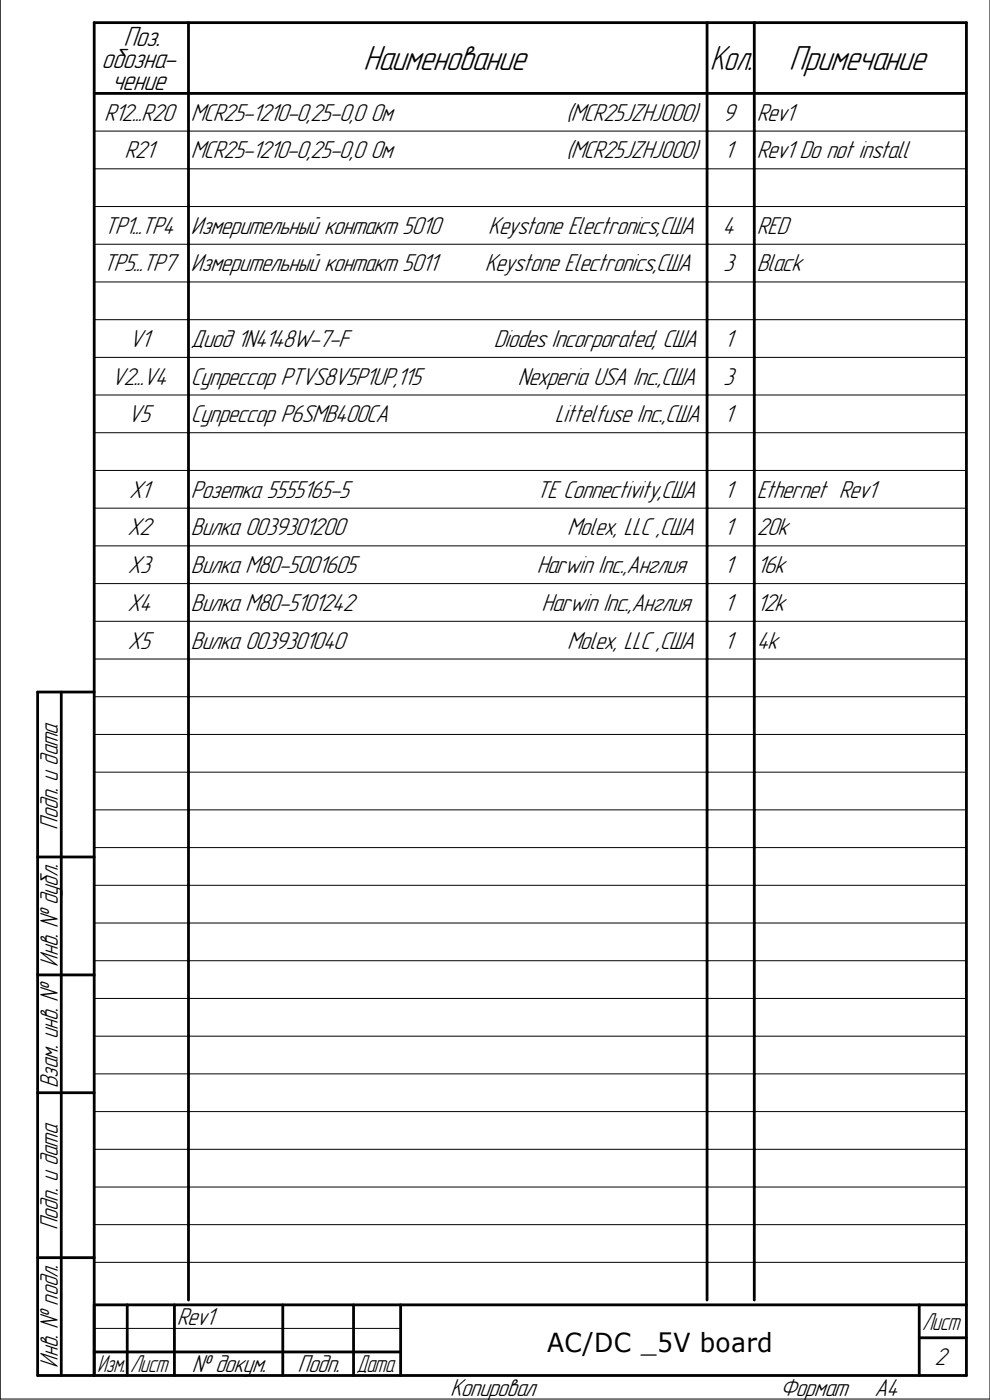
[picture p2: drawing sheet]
<svg xmlns="http://www.w3.org/2000/svg" width="210mm" height="297mm" viewBox="0 0 210 297" stroke-linecap="round" stroke-linejoin="round" font-family="sans-serif">
<defs><g id="words">
<g font-size="7.8">
<text x="77" y="14.9">Наименование</text>
<text x="167.3" y="14.9">Примечание</text>
</g>
<text font-size="7.7" x="150.6" y="14.9">Кол.</text>
<g font-size="6.2">
<text x="26.2" y="9.8">Поз.</text>
<text x="21.5" y="14.5">обозна-</text>
<text x="23.7" y="19.1">чение</text>
</g>
<g font-size="5.6">
<text x="12.3" y="176" transform="rotate(-90 12.3 176)">Подп. и дата</text>
<text x="12.3" y="205.1" transform="rotate(-90 12.3 205.1)">Инв. № дубл.</text>
<text x="12.3" y="230.8" transform="rotate(-90 12.3 230.8)">Взам. инв. №</text>
<text x="12.3" y="261" transform="rotate(-90 12.3 261)">Подп. и дата</text>
<text x="116.1" y="286.8">AC/DC _5V board</text>
<text x="12.3" y="290.1" transform="rotate(-90 12.3 290.1)">Инв. № подл.</text>
</g>
<g font-size="5.5">
<text x="22.1" y="25.6">R12...R20</text>
<text x="40.5" y="25.6">MCR25-1210-0,25-0,0 Ом</text>
<text x="120.1" y="25.6">(MCR25JZHJ000)</text>
<text x="153.2" y="25.6">9</text>
<text x="160.5" y="25.6">Rev1</text>
<text x="26.4" y="33.6">R21</text>
<text x="40.5" y="33.6">MCR25-1210-0,25-0,0 Ом</text>
<text x="120.1" y="33.6">(MCR25JZHJ000)</text>
<text x="153.6" y="33.6">1</text>
<text x="160.5" y="33.6">Rev1 Do not install</text>
<text x="22.1" y="49.6">TP1...TP4</text>
<text x="40.5" y="49.6">Измерительный контакт 5010</text>
<text x="103.6" y="49.6">Keystone Electronics,США</text>
<text x="153.2" y="49.6">4</text>
<text x="160.5" y="49.6">RED</text>
<text x="21.9" y="57.6">TP5...TP7</text>
<text x="40.5" y="57.6">Измерительный контакт 5011</text>
<text x="102.8" y="57.6">Keystone Electronics,США</text>
<text x="153.4" y="57.6">3</text>
<text x="160.5" y="57.6">Black</text>
<text x="27.4" y="73.6">V1</text>
<text x="40.5" y="73.6">Диод 1N4148W-7-F</text>
<text x="104.8" y="73.6">Diodes Incorporated, США</text>
<text x="153.6" y="73.6">1</text>
<text x="23.7" y="81.6">V2...V4</text>
<text x="40.5" y="81.6">Супрессор PTVS8V5P1UP,115</text>
<text x="109.9" y="81.6">Nexperia USA Inc.,США</text>
<text x="153.4" y="81.6">3</text>
<text x="27.1" y="89.6">V5</text>
<text x="40.5" y="89.6">Супрессор P6SMB400CA</text>
<text x="117.7" y="89.6">Littelfuse Inc.,США</text>
<text x="153.6" y="89.6">1</text>
<text x="27.4" y="105.6">X1</text>
<text x="40.5" y="105.6">Розетка 5555165-5</text>
<text x="113.8" y="105.6">TE Connectivity,CША</text>
<text x="153.6" y="105.6">1</text>
<text x="160.5" y="105.6">Ethernet Rev1</text>
<text x="27" y="113.6">X2</text>
<text x="40.5" y="113.6">Вилка 0039301200</text>
<text x="120.3" y="113.6">Molex, LLC ,CША</text>
<text x="153.6" y="113.6">1</text>
<text x="160.5" y="113.6">20k</text>
<text x="27.1" y="121.6">X3</text>
<text x="40.5" y="121.6">Вилка M80-5001605</text>
<text x="113.8" y="121.6">Harwin Inc.,Англия</text>
<text x="153.6" y="121.6">1</text>
<text x="160.5" y="121.6">16k</text>
<text x="27" y="129.6">X4</text>
<text x="40.5" y="129.6">Вилка M80-5101242</text>
<text x="114.9" y="129.6">Harwin Inc.,Англия</text>
<text x="153.6" y="129.6">1</text>
<text x="160.5" y="129.6">12k</text>
<text x="27.1" y="137.6">X5</text>
<text x="40.5" y="137.6">Вилка 0039301040</text>
<text x="120.3" y="137.6">Molex, LLC ,CША</text>
<text x="153.6" y="137.6">1</text>
<text x="160.5" y="137.6">4k</text>
<text x="37.5" y="281.1">Rev1</text>
<text x="40.7" y="291.1">№ докум.</text>
<text x="63.1" y="291.1">Подп.</text>
<text x="198.2" y="289.6">2</text>
<text x="95.5" y="296.1">Копировал</text>
<text x="165.5" y="296.1">Формат</text>
<text x="185.5" y="296.1">A4</text>
</g>
<g font-size="5.4">
<text x="195.6" y="282.1">Лист</text>
<text x="20.6" y="291.1">Изм.</text>
<text x="27.6" y="291.1">Лист</text>
<text x="75.6" y="291.1">Дата</text>
</g>
</g></defs>
<g fill="none" stroke="#000" stroke-width=".21">
<path d="M0 -.1v296.9M210 0v296.8h-210.1M20 27.8h185M20 35.8h185M20 43.8h185M20 51.8h185M20 59.8h185M20 67.8h185M20 75.8h185M20 83.8h185M20 91.8h185M20 99.8h185"/>
<path d="M20 107.8h185M20 115.8h185M20 123.8h185M20 131.8h185M20 139.8h185M20 147.8h185M20 155.8h185M20 163.8h185M20 171.8h185M20 179.8h185M20 187.8h185M20 195.8h185"/>
<path d="M20 203.8h185M20 211.8h185M20 219.8h185M20 227.8h185M20 235.8h185M20 243.8h185M20 251.8h185M20 259.8h185M20 267.8h185M20 281.8h65"/>
</g>
<g fill="none" stroke="#000" stroke-width=".59">
<path d="M20 19.8h185M40 4.8v271M150 4.8v271M160 4.8v271M13 146.8v145M20 146.8h-12v145h197v-287h-185v287M8 181.8h12M8 206.8h12M8 231.8h12M8 266.8h12M20 276.8h185M27 276.8v15"/>
<path d="M37 276.8v15M60 276.8v15M75 276.8v15M85 276.8v15M195 276.8v15M20 286.8h65M195 283.8h10"/>
</g>
<use href="#words"/>
</svg>
